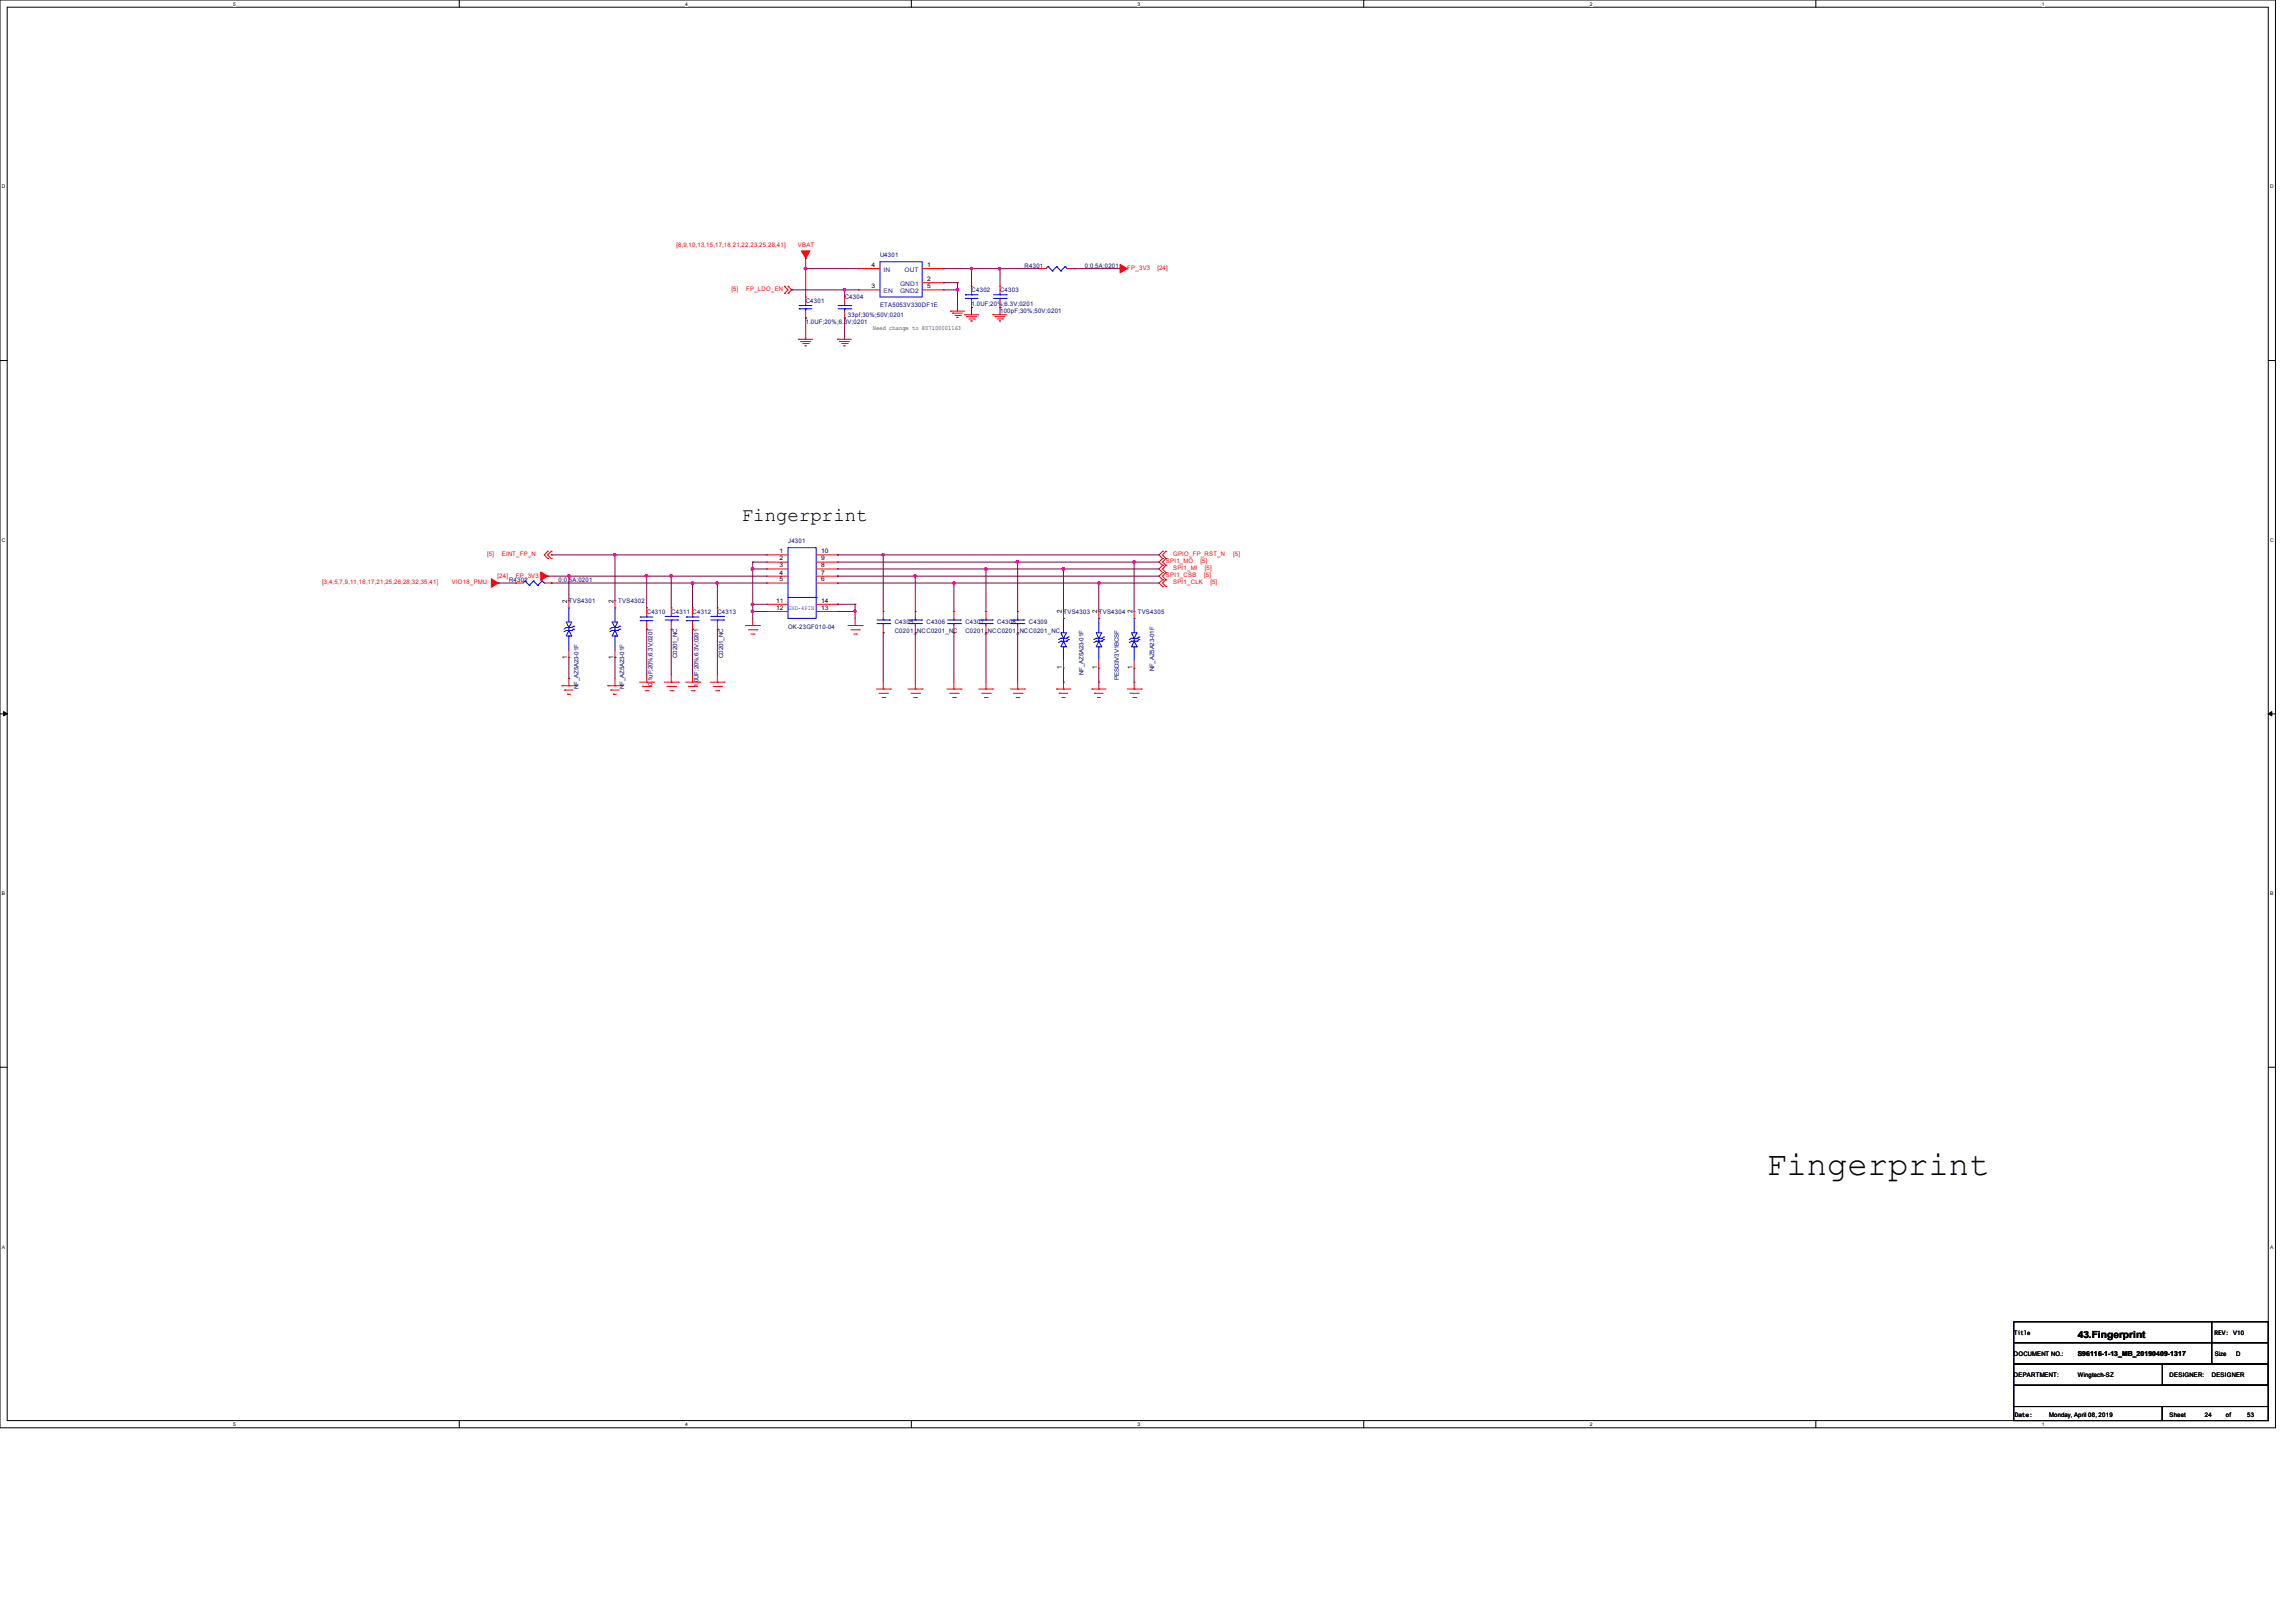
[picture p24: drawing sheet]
<svg xmlns="http://www.w3.org/2000/svg" width="297mm" height="210mm" viewBox="0 0 297 210" stroke-linecap="round" stroke-linejoin="round" font-family="sans-serif">
<defs><g id="words">
<text font-size="4.4" x="228.6" y="152.1">Fingerprint</text>
<text font-size="2.5" x="96" y="67.4">Fingerprint</text>
<text font-size="1.3" x="268.9" y="173.1">43.Fingerprint</text>
<g font-size=".9">
<text x="73.4" y="78" transform="rotate(-90 73.4 78)">2</text>
<text x="79.4" y="78" transform="rotate(-90 79.4 78)">2</text>
<text x="137.4" y="79.4" transform="rotate(-90 137.4 79.4)">2</text>
<text x="142" y="79.4" transform="rotate(-90 142 79.4)">2</text>
<text x="146.6" y="79.4" transform="rotate(-90 146.6 79.4)">2</text>
<text x="73.4" y="85.3" transform="rotate(-90 73.4 85.3)">1</text>
<text x="79.4" y="85.3" transform="rotate(-90 79.4 85.3)">1</text>
<text x="137.4" y="86.6" transform="rotate(-90 137.4 86.6)">1</text>
<text x="142" y="86.6" transform="rotate(-90 142 86.6)">1</text>
<text x="146.6" y="86.6" transform="rotate(-90 146.6 86.6)">1</text>
<text x="268.9" y="175.5">S96116-1-13_MB_20190409-1317</text>
</g>
<g font-size=".8" fill="#f00">
<text x="87.6" y="32">[8,9,10,13,15,17,18,21,22,23,25,28,41]</text>
<text x="103.3" y="32">VBAT</text>
<text x="145.9" y="35">FP_3V3</text>
<text x="149.8" y="35">[24]</text>
<text x="94.7" y="37.6">[5]</text>
<text x="96.6" y="37.6">FP_LDO_EN</text>
<text x="63" y="71.9">[5]</text>
<text x="64.9" y="71.9">EINT_FP_N</text>
<text x="151.8" y="71.9">GPIO_FP_RST_N</text>
<text x="159.6" y="71.9">[5]</text>
<text x="41.7" y="75.6">[3,4,5,7,9,11,16,17,21,25,26,28,32,35,41]</text>
<text x="58.5" y="75.6">VIO18_PMU</text>
<text x="64.4" y="74.8">[24]</text>
<text x="66.8" y="74.8">FP_3V3</text>
<text x="150.9" y="72.8">SPI1_MO</text>
<text x="150.9" y="74.7">SPI1_CSB</text>
<text x="151.8" y="73.7">SPI1_MI</text>
<text x="151.8" y="75.6">SPI1_CLK</text>
<text x="155.4" y="72.8">[5]</text>
<text x="155.8" y="74.7">[5]</text>
<text x="155.9" y="73.7">[5]</text>
<text x="156.6" y="75.6">[5]</text>
</g>
<g font-size=".8">
<text x="112.8" y="34.5">4</text>
<text x="120" y="34.5">1</text>
<text x="112.8" y="37.3">3</text>
<text x="120" y="36.4">2</text>
<text x="120" y="37.3">5</text>
<text x="113" y="42.8">Need change to 807100001163</text>
<text x="100.9" y="71.6">1</text>
<text x="106.3" y="71.6">10</text>
<text x="100.4" y="78">11</text>
<text x="100.9" y="72.5">2</text>
<text x="100.9" y="73.4">3</text>
<text x="100.9" y="74.3">4</text>
<text x="100.9" y="75.2">5</text>
<text x="106.3" y="75.2">6</text>
<text x="106.3" y="74.3">7</text>
<text x="106.3" y="73.4">8</text>
<text x="106.3" y="72.5">9</text>
<text x="106.3" y="78">14</text>
<text x="100.4" y="78.9">12</text>
<text x="106.3" y="78.9">13</text>
<text x="260.6" y="172.7">Title</text>
<text x="286.6" y="172.7">REV: V10</text>
<text x="260.6" y="175.4">DOCUMENT NO.:</text>
<text x="260.6" y="178.2">DEPARTMENT:</text>
<text x="268.9" y="178.2">Wingtech-SZ</text>
<text x="280.8" y="178.2">DESIGNER:</text>
<text x="286.2" y="178.2">DESIGNER</text>
<text x="286.6" y="175.4">Size</text>
<text x="289.4" y="175.4">D</text>
<text x="260.7" y="183.3">Date:</text>
<text x="265.2" y="183.3">Monday, April 08, 2019</text>
<text x="280.8" y="183.3">Sheet</text>
<text x="285.3" y="183.3">24</text>
<text x="288.1" y="183.3">of</text>
<text x="290.8" y="183.3">53</text>
</g>
<g font-size=".8" fill="#000080">
<text x="113.9" y="33.2">U4301</text>
<text x="132.6" y="34.6">R4301</text>
<text x="140.4" y="34.6">0;0.5A;0201</text>
<text x="104.3" y="39.2">C4301</text>
<text x="104.3" y="41.9">1.0UF;20%;6.3V;0201</text>
<text x="109.3" y="38.7">C4304</text>
<text x="109.7" y="41">33pf;30%;50V;0201</text>
<text x="113.9" y="39.8">ETA5053V330DF1E</text>
<text x="125.7" y="37.8">C4302</text>
<text x="125.7" y="39.6">1.0UF;20%;6.3V;0201</text>
<text x="129.4" y="37.8">C4303</text>
<text x="129.4" y="40.6">100pF;30%;50V;0201</text>
<text x="102" y="70.3">J4301</text>
<text x="65.9" y="75.3">R4302</text>
<text x="72.3" y="75.3">0;0.5A;0201</text>
<text x="73.6" y="78.1">TVS4301</text>
<text x="80" y="78.1">TVS4302</text>
<text x="83.7" y="79.4">C4310</text>
<text x="86.9" y="79.4">C4311 C4312</text>
<text x="92.8" y="79.4">C4313</text>
<text x="102" y="81.3">OK-23GF010-04</text>
<text x="115.8" y="80.8">C4305</text>
<text x="115.8" y="81.9">C0201_NCC0201_NC</text>
<text x="119.9" y="80.8">C4306</text>
<text x="124.9" y="80.8">C4307</text>
<text x="124.9" y="81.9">C0201_NCC0201_NCC0201_NC</text>
<text x="129" y="80.8">C4308</text>
<text x="133.1" y="80.8">C4309</text>
<text x="137.6" y="79.4">TVS4303</text>
<text x="142.2" y="79.4">TVS4304</text>
<text x="147.2" y="79.4">TVS4305</text>
<text x="74.9" y="89.2" transform="rotate(-90 74.9 89.2)">NF_AZ5A23-01F</text>
<text x="80.8" y="89.2" transform="rotate(-90 80.8 89.2)">NF_AZ5A23-01F</text>
<text x="84.5" y="88.7" transform="rotate(-90 84.5 88.7)">0.1uF;20%;6.3V;0201</text>
<text x="87.6" y="85.1" transform="rotate(-90 87.6 85.1)">C0201_NC</text>
<text x="90.4" y="88.9" transform="rotate(-90 90.4 88.9)">1.0UF;20%;6.3V;0201</text>
<text x="93.6" y="85.1" transform="rotate(-90 93.6 85.1)">C0201_NC</text>
<text x="140.2" y="87.3" transform="rotate(-90 140.2 87.3)">NF_AZ5A23-01F</text>
<text x="144.8" y="88" transform="rotate(-90 144.8 88)">PESD3V3V1BCSF</text>
<text x="149.4" y="86.9" transform="rotate(-90 149.4 86.9)">NF_AZ5A23-01F</text>
</g>
<g font-size=".8" fill="#004080">
<text x="114.4" y="35.1">IN</text>
<text x="117.1" y="35.1">OUT</text>
<text x="114.4" y="37.9">EN</text>
<text x="116.5" y="37">GND1</text>
<text x="116.5" y="37.9">GND2</text>
</g>
<text font-size=".8" fill="#00f" x="102" y="78.9">GND-4PIN</text>
<g font-size=".6">
<text x="30.2" y=".7">5</text>
<text x="88.7" y=".7">4</text>
<text x="147.2" y=".7">3</text>
<text x="205.7" y=".7">2</text>
<text x="264.2" y=".7">1</text>
<text x=".3" y="24.4">D</text>
<text x="293.8" y="24.4">D</text>
<text x=".3" y="70.1">C</text>
<text x="293.8" y="70.1">C</text>
<text x=".3" y="115.8">B</text>
<text x="293.8" y="115.8">B</text>
<text x=".3" y="161.5">A</text>
<text x="293.8" y="161.5">A</text>
<text x="30.2" y="184.5">5</text>
<text x="88.7" y="184.5">4</text>
<text x="147.2" y="184.5">3</text>
<text x="205.7" y="184.5">2</text>
<text x="264.2" y="184.5">1</text>
</g>
</g></defs>
<path d="M0 0h294.5v184.7h-294.5zM.9 .9h292.6v182.9h-292.6z" fill="none" stroke="#000" stroke-width=".13"/>
<g fill="#fff">
<path d="M30.2 .1h.3v.7h-.3z"/>
<path d="M30.2 183.9h.3v.8h-.3z"/>
</g>
<path d="M59.4 0v.9M59.4 183.8v.9" fill="none" stroke="#000" stroke-width=".13"/>
<g fill="#fff">
<path d="M88.7 .1h.3v.7h-.3z"/>
<path d="M88.7 183.9h.3v.8h-.3z"/>
</g>
<path d="M117.9 0v.9M117.9 183.8v.9" fill="none" stroke="#000" stroke-width=".13"/>
<g fill="#fff">
<path d="M147.2 .1h.3v.7h-.3z"/>
<path d="M147.2 183.9h.3v.8h-.3z"/>
</g>
<path d="M176.5 0v.9M176.5 183.8v.9" fill="none" stroke="#000" stroke-width=".13"/>
<g fill="#fff">
<path d="M205.7 .1h.4v.7h-.4z"/>
<path d="M205.7 183.9h.4v.8h-.4z"/>
</g>
<path d="M235 0v.9M235 183.8v.9" fill="none" stroke="#000" stroke-width=".13"/>
<g fill="#fff">
<path d="M264.2 .1h.4v.7h-.4z"/>
<path d="M264.2 183.9h.4v.8h-.4z"/>
<path d="M.3 23.8h.4v.7h-.4z"/>
<path d="M293.8 23.8h.5v.7h-.5z"/>
<path d="M.3 69.5h.4v.7h-.4z"/>
<path d="M293.8 69.5h.5v.7h-.5z"/>
</g>
<path d="M0 46.7h.9M293.5 46.7h1" fill="none" stroke="#000" stroke-width=".13"/>
<g fill="#fff">
<path d="M.3 115.2h.4v.8h-.4z"/>
<path d="M293.8 115.2h.4v.8h-.4z"/>
</g>
<path d="M0 92.4h.9M293.5 92.4h1" fill="none" stroke="#000" stroke-width=".13"/>
<path d="M.5 92.1l.4 .3-.4 .2zM293.5 92.4l.5-.3v.5z" fill="#000" stroke="#000" stroke-width=".13"/>
<g fill="#fff">
<path d="M.3 161h.3v.7h-.3z"/>
<path d="M293.8 161h.4v.7h-.4z"/>
</g>
<path d="M0 138.1h.9M293.5 138.1h1M260.6 171h25.6v2.7h-25.6zM260.6 173.7h25.6v2.8h-25.6zM260.6 179.2h32.9v2.8h-32.9zM260.6 176.5h32.9v2.7h-32.9zM279.8 176.5h13.7v2.7h-13.7zM286.2 171h7.3v2.7h-7.3zM286.2 173.7h7.3v2.8h-7.3zM260.6 182h19.2v1.8h-19.2zM279.8 182h13.7v1.8h-13.7z" fill="none" stroke="#000" stroke-width=".13"/>
<g fill="none" stroke="#f00" stroke-width=".13">
<path d="M101.5 37l.5 .5-.5 .5M101.5 37h.1M101.5 38h.1M102 38h.1M102 37h.1M102 37l.4 .5-.4 .5M104.3 38.4h.1M104.3 38.4v.9M109.3 38.4h.1M109.3 38.4v.9M111.1 34.8h2.8M111.1 37.5h2.8"/>
<path d="M111.1 37.5h.1M111.1 34.8h.1M119.3 34.8h2.8M119.3 36.6h2.8M119.3 37.5h2.8M122.1 34.8h.1M122.1 36.6h.1M122.1 37.5h.1M125.7 37h.1M125.7 39.8h.1M125.7 37v1M125.7 38.9v.9"/>
<path d="M129.4 37h.1M129.4 39.8h.1M129.4 37v1M129.4 38.9v.9M134.5 34.8h.1M134.5 34.8h.8M138.1 34.8h.9M139 34.8h.1M103.3 43.9h1.9M103.3 43.9h.1M103.6 44.2h1.3M103.6 44.2h.1"/>
<path d="M103.9 44.4h.7M104.2 44.7h.2M104.2 44.7h.1M104.3 41.1h.1M104.3 40.3v.8M104.6 44.4h.1M108.4 43.9h1.8M108.4 43.9h.1M108.6 44.2h.1M108.6 44.2h1.3M108.9 44.4h.7M109.2 44.7h.2"/>
<path d="M109.2 44.7h.1M109.3 41.1h.1M109.3 40.3v.8M109.6 44.4h.1M123 40.3h.1M123 40.3h1.8M123.3 40.5h.1M123.3 40.5h1.2M123.6 40.8h.7M123.8 41.1h.1M123.8 41.1h.2M124.3 40.8h.1"/>
<path d="M124.8 40.7h.1M124.8 40.7h1.9M125.1 41h.1M125.1 41h1.3M125.4 41.3h.7M125.6 41.5h.1M125.6 41.5h.3M126.1 41.3h.1M128.5 40.7h1.8M128.5 40.7h.1M128.8 41h.1M128.8 41h1.2"/>
<path d="M129 41.3h.8M129.3 41.5h.2M129.3 41.5h.1M129.8 41.3h.1M66.8 75.4h.9M66.8 75.4h.1M70.4 75.4h.9M70.9 71.3l-.5 .5 .5 .5M70.9 72.3h.1M70.9 71.3h.1M71.3 72.3h.1M71.3 71.3h.1"/>
<path d="M71.3 75.4h.1M71.3 71.3l-.4 .5 .4 .5M73.6 77.7h.1M73.6 77.7v1M79.6 77.7h.1M79.6 77.7v1M83.7 78.7h.1M83.7 78.7v.9M86.9 78.7h.1M86.9 78.7v.9M89.6 78.7h.1M89.6 78.7v.9"/>
<path d="M92.8 78.7h.1M92.8 78.7v.9M99.2 75.4h2.8M99.2 71.8h2.8M99.2 72.7h2.8M99.2 73.6h2.8M99.2 74.5h2.8M99.2 78.2h2.8M99.2 79.1h2.8M99.2 71.8h.1M99.2 72.7h.1M99.2 73.6h.1"/>
<path d="M99.2 74.5h.1M99.2 75.4h.1M99.2 78.2h.1M99.2 79.1h.1M105.6 75.4h2.8M105.6 71.8h2.8M105.6 72.7h2.8M105.6 73.6h2.8M105.6 74.5h2.8M105.6 78.2h2.8M105.6 79.1h2.8M108.4 75.4h.1"/>
<path d="M108.4 74.5h.1M108.4 73.6h.1M108.4 72.7h.1M108.4 71.8h.1M108.4 79.1h.1M108.4 78.2h.1M114.3 79.1h.1M114.3 79.1v.9M118.4 79.1h.1M118.4 79.1v.9M123.4 79.1h.1M123.4 79.1v.9"/>
<path d="M127.6 79.1h.1M127.6 79.1v.9M131.7 79.1h.1M131.7 79.1v.9M137.6 79.1h.1M137.6 79.1v.9M142.2 79.1h.1M142.2 79.1v.9M146.8 79.1h.1M146.8 79.1v.9M150.5 71.3l-.5 .5 .5 .5M150.5 72.3l-.5 .4 .5 .5"/>
<path d="M150.5 73.2l-.5 .4 .5 .5M150.5 74.1l-.5 .4 .5 .5M150.5 75l-.5 .4 .5 .5M150.5 71.3h.1M150.5 72.3h.1M150.5 73.2h.1M150.5 74.1h.1M150.5 75h.1M150.5 75.9h.1M150.9 72.3h.1M150.9 71.3h.1M150.9 73.2h.1"/>
<path d="M150.9 74.1h.1M150.9 75h.1M150.9 75.9h.1M150.9 71.3l-.4 .5 .4 .5M150.9 72.3l-.4 .4 .4 .5M150.9 73.2l-.4 .4 .4 .5M150.9 74.1l-.4 .4 .4 .5M150.9 75l-.4 .4 .4 .5M72.7 88.7h.1M72.7 88.7h1.8M73.1 89.3h.1M73.1 89.3h1.1"/>
<path d="M73.4 89.8h.1M73.4 89.8h.4M73.6 88.7h.1M73.6 85h.1M73.6 84.2v.8M73.6 87.8v.9M78.7 88.7h1.8M78.7 88.7h.1M79 89.3h.1M79 89.3h1.1M79.4 89.8h.1M79.4 89.8h.4"/>
<path d="M79.6 88.7h.1M79.6 85h.1M79.6 84.2v.8M79.6 87.8v.9M82.8 88.3h1.8M83.1 88.8h1.1M83.5 89.4h.4M83.7 88.3h.1M83.7 81.4h.1M83.7 80.5v.9M83.7 87.3v1M83.9 89.4h.1"/>
<path d="M84.2 88.8h.1M84.6 88.3h.1M86 88.3h1.8M86.3 88.8h1.1M86.7 89.4h.4M86.9 88.3h.1M86.9 81.4h.1M86.9 80.5v.9M86.9 87.3v1M87.1 89.4h.1M87.4 88.8h.1M87.8 88.3h.1"/>
<path d="M88.7 88.3h1.9M89.1 88.8h1.1M89.5 89.4h.3M89.6 88.3h.1M89.6 81.4h.1M89.6 80.5v.9M89.6 87.3v1M89.8 89.4h.1M90.2 88.8h.1M90.6 88.3h.1M91.9 88.3h1.8M92.3 88.8h1.1"/>
<path d="M92.6 89.4h.4M92.8 88.3h.1M92.8 81.4h.1M92.8 80.5v.9M92.8 87.3v1M93 89.4h.1M93.4 88.8h.1M93.7 88.3h.1M96.5 80.9h1.8M96.9 81.5h1.1M97.2 82h.4M97.4 80.9h.1"/>
<path d="M97.4 80v.9M97.6 82h.1M98 81.5h.1M98.3 80.9h.1M109.7 80.9h1.9M110.1 81.5h1.1M110.5 82h.3M110.7 80.9h.1M110.7 80v.9M110.8 82h.1M111.2 81.5h.1M111.6 80.9h.1"/>
<path d="M113.4 89.2h1.8M113.7 89.7h1.2M114.1 90.3h.4M114.3 89.2h.1M114.3 81.9h.1M114.3 80.9v1M114.3 88.3v.9M114.5 90.3h.1M114.9 89.7h.1M115.2 89.2h.1M117.5 89.2h1.8M117.9 89.7h1.1"/>
<path d="M118.2 90.3h.4M118.4 89.2h.1M118.4 81.9h.1M118.4 80.9v1M118.4 88.3v.9M118.6 90.3h.1M119 89.7h.1M119.3 89.2h.1M122.6 89.2h1.8M122.9 89.7h1.1M123.3 90.3h.4M123.4 89.2h.1"/>
<path d="M123.4 81.9h.1M123.4 80.9v1M123.4 88.3v.9M123.7 90.3h.1M124 89.7h.1M124.4 89.2h.1M126.7 89.2h1.8M127 89.7h1.1M127.4 90.3h.4M127.6 89.2h.1M127.6 81.9h.1M127.6 80.9v1"/>
<path d="M127.6 88.3v.9M127.8 90.3h.1M128.1 89.7h.1M128.5 89.2h.1M130.8 89.2h1.8M131.1 89.7h1.1M131.5 90.3h.4M131.7 89.2h.1M131.7 81.9h.1M131.7 80.9v1M131.7 88.3v.9M131.9 90.3h.1"/>
<path d="M132.2 89.7h.1M132.6 89.2h.1M136.7 89.2h.1M136.7 89.2h1.9M137.1 89.7h1.1M137.1 89.7h.1M137.5 90.3h.3M137.5 90.3h.1M137.6 89.2h.1M137.6 86.4h.1M137.6 85.5v.9M137.6 88.3v.9"/>
<path d="M141.3 89.2h.1M141.3 89.2h1.8M141.6 89.7h.1M141.6 89.7h1.1M142 90.3h.4M142 90.3h.1M142.2 89.2h.1M142.2 86.4h.1M142.2 85.5v.9M142.2 88.3v.9M145.9 89.2h1.8M146.2 89.7h1.1"/>
<path d="M146.6 90.3h.4M146.8 89.2h.1M146.8 86.4h.1M146.8 85.5v.9M146.8 88.3v.9M147 90.3h.1M147.3 89.7h.1M147.7 89.2h.1"/>
</g>
<g fill="#f00" stroke="#f00" stroke-width=".13">
<path d="M103.7 32.5h1.1l-.5 .9z" fill-rule="evenodd"/>
<path d="M144.9 34.2l1 .6-1 .5z" fill-rule="evenodd"/>
<path d="M70 74l.9 .5-.9 .6z" fill-rule="evenodd"/>
<path d="M63.6 74.9l.9 .5-.9 .6z" fill-rule="evenodd"/>
</g>
<g fill="none" stroke="#00f" stroke-width=".13">
<path d="M103.4 40h1.7M103.4 39.5h1.7M103.4 40h.1M103.4 39.5h.1M104.3 39.5h.1M104.3 40h.1M104.3 39.3v.2M104.3 40v.3M108.5 40h1.6M108.5 39.5h1.6M109.3 39.5h.1M109.3 40h.1"/>
<path d="M109.3 39.3v.2M109.3 40v.3M110.1 40h.1M110.1 39.5h.1M113.9 33.9h5.4v4.5h-5.4zM124.9 38.6h1.7M124.9 38.1h1.7M124.9 38.6h.1M124.9 38.1h.1M125.7 38.1h.1M125.7 38.6h.1M125.7 38v.1"/>
<path d="M125.7 38.6v.3M128.6 38.6h1.6M128.6 38.1h1.6M129.4 38.1h.1M129.4 38.6h.1M129.4 38v.1M129.4 38.6v.3M130.2 38.6h.1M130.2 38.1h.1M135.6 34.5h.1M135.6 34.5l.6 .6M135.6 34.5l-.3 .3"/>
<path d="M136.2 35.1h.1M136.7 34.5h.1M136.7 34.5l.6 .6M136.7 34.5l-.5 .6M137.3 35.1h.1M137.8 34.5h.1M137.8 34.5l.3 .3M137.8 34.5l-.5 .6M138.1 34.8h.1M67.9 75.2l-.2 .2M67.9 75.2h.1M67.9 75.2l.6 .5"/>
<path d="M68.5 75.7h.1M69 75.2h.1M69 75.2l.6 .5M69 75.2l-.5 .5M69.6 75.7h.1M70.1 75.2h.1M70.1 75.2l.3 .2M70.1 75.2l-.5 .5M70.4 75.4h.1M73.6 78.7h.1M73.6 78.7v1.8M79.6 78.7h.1"/>
<path d="M79.6 78.7v1.8M82.8 79.8h.1M82.8 79.8h1.7M83.7 79.8h.1M83.7 79.6v.2M86.1 79.8h1.6M86.9 79.8h.1M86.9 79.6v.2M87.7 79.8h.1M88.8 79.8h.1M88.8 79.8h1.7M89.6 79.8h.1"/>
<path d="M89.6 79.6v.2M92 79.8h1.6M92.8 79.8h.1M92.8 79.6v.2M93.6 79.8h.1M102 77.3h3.6M102 70.9h3.6v9.1h-3.6zM105.6 77.3h.1M73.3 80.5h.7l-.4 .7zM73.3 81.6h.1M73.3 81.2h.1M73.3 81.6h.7"/>
<path d="M73.3 81.2h.7M73.3 81.6l-.3 .1M73.3 81.2l-.3 .2M73.6 82.3h.1M73.6 81.2h.1M73.6 81.6h.1M73.6 81.2v.4M73.6 82.3v1.9M73.6 81.6l.4 .7h-.7zM74 81.6h.1M74 81.2h.1M74.3 81.4l-.3 .2"/>
<path d="M74.3 81l-.3 .2M74.3 81.4h.1M74.3 81h.1M79.2 81.6l-.3 .1M79.2 81.2l-.3 .2M79.2 81.6h.1M79.2 81.2h.1M79.2 81.6h.7M79.2 81.2h.7M79.2 80.5h.7l-.3 .7zM79.6 81.6l.3 .7h-.7zM79.6 82.3h.1"/>
<path d="M79.6 81.2h.1M79.6 81.6h.1M79.6 81.2v.4M79.6 82.3v1.9M79.9 81.6h.1M79.9 81.2h.1M80.2 81.4h.1M80.2 81h.1M80.2 81.4l-.3 .2M80.2 81l-.3 .2M82.8 80.3h.1M82.8 80.3h1.7"/>
<path d="M83.7 80.3h.1M83.7 80.3v.2M86.1 80.2h1.6M86.9 80.2h.1M86.9 80.2v.3M87.7 80.2h.1M88.8 80.3h.1M88.8 80.3h1.7M89.6 80.3h.1M89.6 80.3v.2M92 80.2h1.6M92.8 80.2h.1"/>
<path d="M92.8 80.2v.3M93.6 80.2h.1M113.5 80.2h1.6M113.5 80.7h1.6M114.3 80.2h.1M114.3 80.7h.1M114.3 80v.2M114.3 80.7v.2M115.1 80.7h.1M115.1 80.2h.1M117.6 80.2h1.7M117.6 80.7h1.7"/>
<path d="M118.4 80.2h.1M118.4 80.7h.1M118.4 80v.2M118.4 80.7v.2M119.3 80.7h.1M119.3 80.2h.1M122.6 80.2h1.7M122.6 80.7h1.7M123.4 80.2h.1M123.4 80.7h.1M123.4 80v.2M123.4 80.7v.2"/>
<path d="M124.3 80.7h.1M124.3 80.2h.1M126.7 80.2h1.7M126.7 80.7h1.7M127.6 80.2h.1M127.6 80.7h.1M127.6 80v.2M127.6 80.7v.2M128.4 80.7h.1M128.4 80.2h.1M130.9 80.2h1.6M130.9 80.7h1.6"/>
<path d="M131.7 80.2h.1M131.7 80.7h.1M131.7 80v.2M131.7 80.7v.2M132.5 80.7h.1M132.5 80.2h.1M137.3 81.9h.7l-.4 .7zM137.3 83h.1M137.3 82.6h.1M137.3 83h.7M137.3 82.6h.7M137.3 83l-.3 .1"/>
<path d="M137.3 82.6l-.3 .2M137.6 83.7h.1M137.6 80h.1M137.6 82.6h.1M137.6 83h.1M137.6 80v1.9M137.6 82.6v.4M137.6 83.7v1.8M137.6 83l.4 .7h-.7zM138 83h.1M138 82.6h.1M138.3 82.8l-.3 .2"/>
<path d="M138.3 82.4l-.3 .2M138.3 82.8h.1M138.3 82.4h.1M141.9 81.9h.7l-.4 .7zM141.9 83h.1M141.9 82.6h.1M141.9 83h.7M141.9 82.6h.7M141.9 83l-.3 .1M141.9 82.6l-.3 .2M142.2 83.7h.1M142.2 80h.1"/>
<path d="M142.2 82.6h.1M142.2 83h.1M142.2 80v1.9M142.2 82.6v.4M142.2 83.7v1.8M142.2 83l.4 .7h-.7zM142.6 83h.1M142.6 82.6h.1M142.8 82.8l-.2 .2M142.8 82.4l-.2 .2M142.8 82.8h.1M142.8 82.4h.1"/>
<path d="M146.4 83h.1M146.4 82.6h.1M146.4 83h.8M146.4 82.6h.8M146.4 83l-.3 .1M146.4 82.6l-.3 .2M146.4 81.9h.8l-.4 .7zM146.8 83l.4 .7h-.8zM146.8 83.7h.1M146.8 80h.1M146.8 82.6h.1M146.8 83h.1"/>
<path d="M146.8 80v1.9M146.8 82.6v.4M146.8 83.7v1.8M147.2 83h.1M147.2 82.6h.1M147.4 82.8l-.2 .2M147.4 82.4l-.2 .2M147.4 82.8h.1M147.4 82.4h.1"/>
</g>
<g fill="none" stroke="#800040" stroke-width=".13">
<path d="M102.4 37.5h.1M102.4 37.5h8.7M104.3 33.4h.1M104.3 34.8h.1M104.3 33.4v5M104.3 34.8h6.8M109.3 37.5h.1M109.3 37.5v.9M122.1 34.8h.1M122.1 36.6h.1M122.1 37.5h1.8M122.1 36.6h1.8"/>
<path d="M122.1 34.8h12.4M123.9 36.6h.1M123.9 37.5h.1M123.9 36.6v3.7M125.7 34.8h.1M125.7 39.8h.1M125.7 34.8v2.2M125.7 39.8v.9M129.4 34.8h.1M129.4 39.8h.1M129.4 34.8v2.2M129.4 39.8v.9"/>
<path d="M139 34.8h.1M139 34.8h5.9M104.3 41.1h.1M104.3 41.1v2.8M109.3 41.1h.1M109.3 41.1v2.8M64.5 75.4h.1M64.5 75.4h2.3M70.9 74.5h28.3M70.9 74.5h.1M71.3 75.4h27.9M71.3 71.8h.1"/>
<path d="M71.3 75.4h.1M71.3 71.8h27.9M73.6 74.5h.1M73.6 74.5v3.2M79.6 71.8h.1M79.6 71.8v5.9M83.7 74.5h.1M83.7 74.5v4.2M86.9 74.5h.1M86.9 74.5v4.2M89.6 75.4h.1M89.6 75.4v3.3"/>
<path d="M92.8 75.4h.1M92.8 75.4v3.3M97.4 72.7h.1M97.4 73.6h.1M97.4 78.2h.1M97.4 79.1h.1M97.4 72.7v7.3M97.4 72.7h1.8M97.4 73.6h1.8M97.4 78.2h1.8M97.4 79.1h1.8M108.4 78.2h2.3"/>
<path d="M108.4 79.1h2.3M108.4 71.8h41.6M108.4 74.5h41.6M108.4 71.8h.1M108.4 74.5h.1M108.4 78.2h.1M108.4 79.1h.1M108.4 72.7h41.6M108.4 73.6h41.6M108.4 75.4h41.6M110.7 78.2h.1M110.7 79.1h.1"/>
<path d="M110.7 78.2v1.8M114.3 71.8h.1M114.3 71.8v7.3M118.4 74.5h.1M118.4 74.5v4.6M123.4 75.4h.1M123.4 75.4v3.7M127.6 73.6h.1M127.6 73.6v5.5M131.7 72.7h.1M131.7 72.7v6.4M137.6 73.6h.1"/>
<path d="M137.6 73.6v5.5M142.2 75.4h.1M142.2 75.4v3.7M146.8 72.7h.1M146.8 72.7v6.4M73.6 87.8h.1M73.6 85v2.8M79.6 85h.1M79.6 85v2.8M83.7 81.4h.1M83.7 81.4v5.9M86.9 81.4h.1"/>
<path d="M86.9 81.4v5.9M89.6 81.4h.1M89.6 81.4v5.9M92.8 81.4h.1M92.8 81.4v5.9M114.3 81.9h.1M114.3 81.9v6.4M118.4 81.9h.1M118.4 81.9v6.4M123.4 81.9h.1M123.4 81.9v6.4M127.6 81.9h.1"/>
<path d="M127.6 81.9v6.4M131.7 81.9h.1M131.7 81.9v6.4M137.6 88.3h.1M137.6 86.4v1.9M142.2 88.3h.1M142.2 86.4v1.9M146.8 88.3h.1M146.8 86.4v1.9"/>
</g>
<g fill="#f0f" stroke="#f0f" stroke-width=".13">
<path d="M109.1 37.4h.3v.2h-.3z" fill-rule="evenodd"/>
<path d="M123.8 37.4h.2v.2h-.2z" fill-rule="evenodd"/>
<path d="M79.4 71.7h.3v.2h-.3z" fill-rule="evenodd"/>
<path d="M114.2 71.7h.2v.2h-.2z" fill-rule="evenodd"/>
<path d="M109.1 37.4h.3v.2h-.3z" fill-rule="evenodd"/>
<path d="M123.8 37.4h.2v.2h-.2z" fill-rule="evenodd"/>
<path d="M79.4 71.7h.3v.2h-.3z" fill-rule="evenodd"/>
<path d="M114.2 71.7h.2v.2h-.2z" fill-rule="evenodd"/>
<circle cx="104.2" cy="34.8" r=".17"/>
<circle cx="125.7" cy="34.8" r=".17"/>
<circle cx="129.4" cy="34.8" r=".17"/>
<circle cx="131.7" cy="72.7" r=".17"/>
<circle cx="146.8" cy="72.7" r=".17"/>
<circle cx="97.4" cy="73.6" r=".17"/>
<circle cx="97.4" cy="78.2" r=".17"/>
<circle cx="127.6" cy="73.6" r=".17"/>
<circle cx="137.6" cy="73.6" r=".17"/>
<circle cx="83.7" cy="74.5" r=".17"/>
<circle cx="73.6" cy="74.5" r=".17"/>
<circle cx="86.9" cy="74.5" r=".17"/>
<circle cx="118.4" cy="74.5" r=".17"/>
<circle cx="89.6" cy="75.4" r=".17"/>
<circle cx="92.8" cy="75.4" r=".17"/>
<circle cx="123.4" cy="75.4" r=".17"/>
<circle cx="142.2" cy="75.4" r=".17"/>
<circle cx="97.4" cy="79.1" r=".17"/>
<circle cx="110.6" cy="79.1" r=".16"/>
</g>
<use href="#words"/>
</svg>
